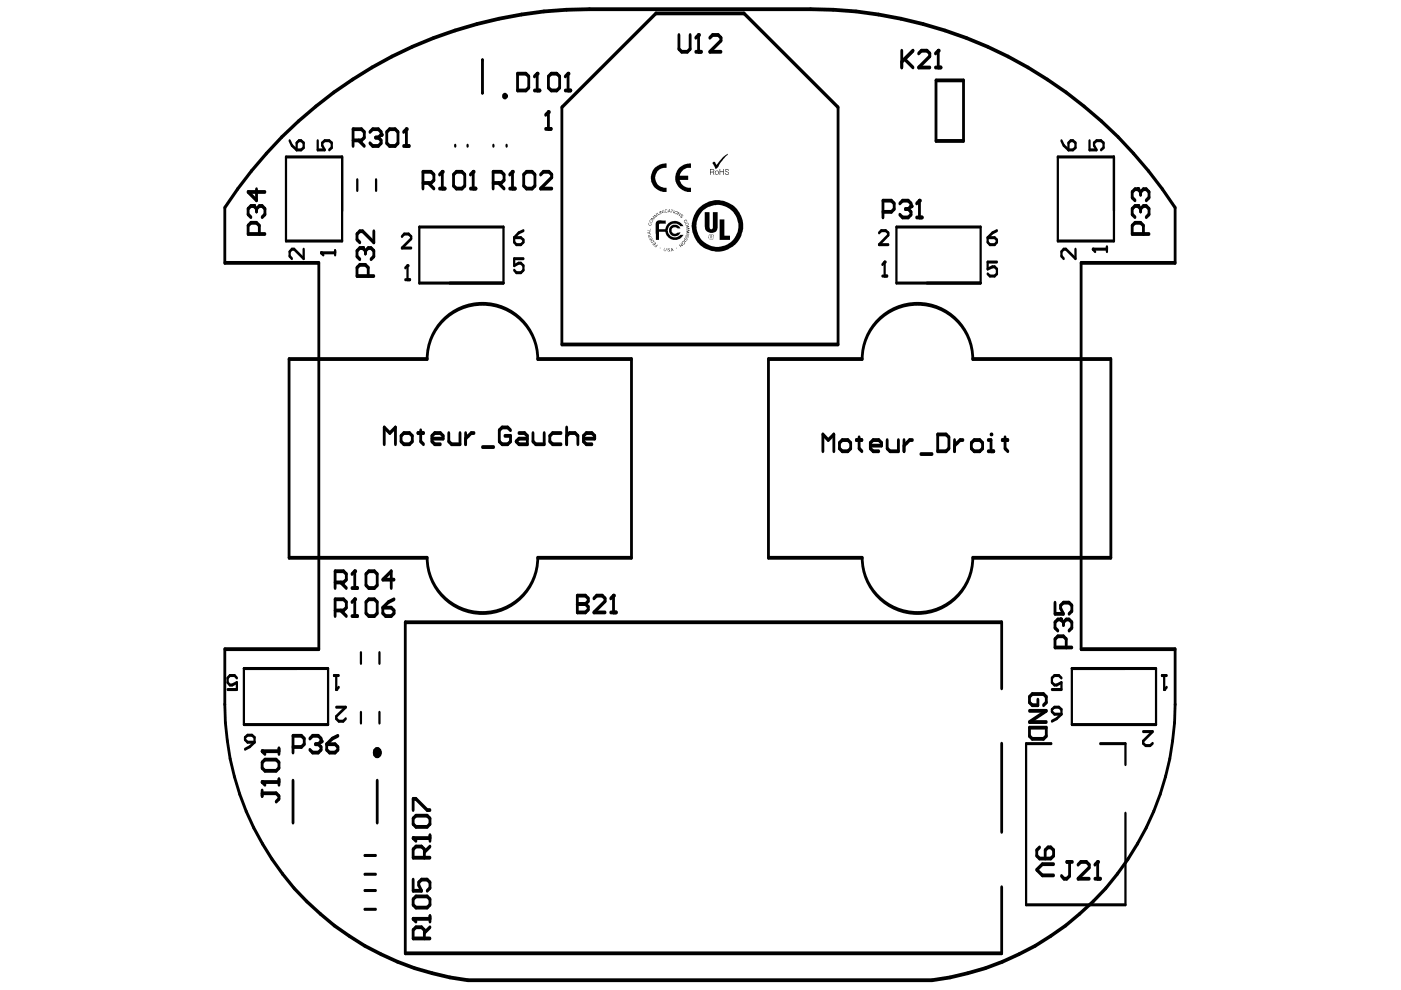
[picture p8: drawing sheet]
<svg xmlns="http://www.w3.org/2000/svg" width="297mm" height="210mm" viewBox="0 0 297 210" stroke-linecap="round" stroke-linejoin="round" font-family="sans-serif">
<path d="M59.7 29.1a91.5 91.5 0 0 1 65.3-27.1h46.9a91.8 91.8 0 0 1 77.3 42v11.7h-20v81.9h20v11.7a58.9 58.9 0 0 1-51.6 58.5h-98.4a58.9 58.9 0 0 1-51.5-58.5v-11.7h19.9v-81.9h-19.9v-11.7a95.2 95.2 0 0 1 12-14.9z" fill="none" stroke="#000" stroke-width=".69"/>
<g fill="#fff">
<circle cx="123.8" cy="142.5" r=".34"/>
<circle cx="114.9" cy="122.4" r=".34"/>
<circle cx="106.7" cy="107.6" r=".36"/>
<circle cx="105.9" cy="121.7" r=".34"/>
<circle cx="103" cy="105.4" r=".34"/>
<circle cx="108.9" cy="135.8" r=".34"/>
<circle cx="73.2" cy="158.9" r=".46"/>
<circle cx="195.2" cy="154.4" r=".58"/>
<circle cx="198.2" cy="150.7" r=".46"/>
<circle cx="200.4" cy="140.3" r=".36"/>
<circle cx="182.6" cy="17.7" r=".36"/>
<circle cx="166.2" cy="17.7" r=".36"/>
<circle cx="153.5" cy="20.7" r=".34"/>
<circle cx="160.2" cy="37.7" r=".36"/>
<circle cx="205.6" cy="107.6" r=".34"/>
<circle cx="205.6" cy="116.5" r=".34"/>
<circle cx="163.2" cy="140.3" r=".59"/>
<circle cx="161.7" cy="192.3" r=".59"/>
<circle cx="181.8" cy="184.1" r=".58"/>
<circle cx="140.9" cy="170.7" r=".36"/>
<circle cx="95.5" cy="171.5" r=".34"/>
<circle cx="140.9" cy="181.1" r=".36"/>
<circle cx="124.5" cy="179.7" r=".36"/>
<circle cx="111.9" cy="179.7" r=".34"/>
<circle cx="95.5" cy="179.7" r=".34"/>
<circle cx="124.5" cy="193" r=".36"/>
<circle cx="108.9" cy="193" r=".34"/>
<circle cx="95.5" cy="193" r=".34"/>
<circle cx="79.2" cy="196.7" r=".34"/>
<circle cx="95.5" cy="204.9" r=".34"/>
<circle cx="108.9" cy="204.9" r=".34"/>
<circle cx="124.5" cy="204.9" r=".36"/>
<circle cx="140.9" cy="204.9" r=".36"/>
<circle cx="195.2" cy="204.9" r=".34"/>
<circle cx="178.1" cy="175.2" r=".36"/>
<circle cx="151.3" cy="175.9" r=".36"/>
<circle cx="181.8" cy="204.9" r=".34"/>
<circle cx="171.4" cy="204.9" r=".34"/>
<circle cx="161" cy="204.9" r=".34"/>
<circle cx="141.6" cy="199.7" r=".34"/>
<circle cx="141.6" cy="192.3" r=".34"/>
<circle cx="151.3" cy="181.1" r=".36"/>
<circle cx="152.1" cy="192.3" r=".34"/>
<circle cx="158.8" cy="181.1" r=".36"/>
<circle cx="172.2" cy="185.6" r=".36"/>
<circle cx="187.8" cy="204.9" r=".34"/>
<circle cx="176.6" cy="204.9" r=".36"/>
<circle cx="165.4" cy="204.9" r=".34"/>
<circle cx="146.1" cy="192.3" r=".34"/>
<circle cx="137.2" cy="192.3" r=".34"/>
<circle cx="156.5" cy="204.9" r=".34"/>
<circle cx="137.2" cy="199.7" r=".34"/>
<circle cx="170.7" cy="167" r=".59"/>
<circle cx="217.5" cy="167" r=".34"/>
<circle cx="206.4" cy="172.2" r=".95"/>
<circle cx="226.4" cy="118.7" r=".34"/>
<circle cx="107.4" cy="171.5" r=".34"/>
<circle cx="105.2" cy="138.1" r=".36"/>
<circle cx="118.6" cy="143.2" r=".36"/>
<circle cx="210.8" cy="159.6" r=".36"/>
<circle cx="186.3" cy="156.6" r=".34"/>
<circle cx="139.4" cy="149.2" r=".59"/>
<circle cx="168.4" cy="161.1" r=".58"/>
<circle cx="137.2" cy="147" r=".34"/>
<circle cx="153.5" cy="134.3" r=".34"/>
<circle cx="133.5" cy="36.2" r=".71"/>
<circle cx="131.2" cy="54.1" r=".7"/>
<circle cx="136.4" cy="57" r=".36"/>
<circle cx="106.7" cy="147.7" r=".36"/>
<circle cx="112.6" cy="86.8" r=".36"/>
<circle cx="137.2" cy="45.9" r=".34"/>
<circle cx="140.9" cy="47.4" r=".36"/>
<circle cx="135" cy="51.9" r=".36"/>
<circle cx="119.3" cy="69.7" r=".34"/>
<circle cx="124.5" cy="106.9" r=".36"/>
<circle cx="124.5" cy="113.5" r=".36"/>
<circle cx="126" cy="148.5" r=".36"/>
<circle cx="105.9" cy="39.2" r=".34"/>
<circle cx="114.6" cy="70.9" r=".36"/>
<circle cx="97.8" cy="40.7" r=".36"/>
<circle cx="115.6" cy="68.2" r=".36"/>
<circle cx="132.7" cy="111.3" r=".34"/>
<circle cx="139.6" cy="110.6" r=".36"/>
<circle cx="117.8" cy="96.5" r=".58"/>
<circle cx="122.3" cy="109.1" r=".58"/>
<circle cx="126.8" cy="105.4" r=".34"/>
<circle cx="127.5" cy="90.5" r=".36"/>
<circle cx="216.8" cy="86.1" r=".59"/>
<circle cx="85.9" cy="42.2" r=".71"/>
<circle cx="172.9" cy="86.8" r=".7"/>
<circle cx="82.9" cy="105.4" r=".59"/>
<circle cx="80.6" cy="108.3" r=".58"/>
<circle cx="88.8" cy="30.9" r=".59"/>
<circle cx="88.8" cy="35.5" r=".59"/>
<circle cx="159.5" cy="89.7" r=".34"/>
<circle cx="159.5" cy="95.7" r=".34"/>
<circle cx="163.2" cy="68.9" r=".71"/>
<circle cx="122.3" cy="103.9" r=".7"/>
<circle cx="129.7" cy="162.5" r=".34"/>
<circle cx="129.7" cy="159.6" r=".34"/>
<circle cx="137.2" cy="92.7" r=".34"/>
<circle cx="124.5" cy="162.5" r=".36"/>
<circle cx="127.5" cy="86.8" r=".36"/>
<circle cx="123.1" cy="159.6" r=".36"/>
<circle cx="132.7" cy="135.1" r=".34"/>
<circle cx="121.6" cy="162.5" r=".36"/>
<circle cx="129.7" cy="135.1" r=".34"/>
<circle cx="122.3" cy="150.7" r=".34"/>
<circle cx="111.9" cy="89.7" r=".34"/>
<circle cx="119.3" cy="160.3" r=".34"/>
<circle cx="111.9" cy="92.7" r=".34"/>
<circle cx="118.6" cy="150.7" r=".36"/>
<circle cx="118.6" cy="162.5" r=".36"/>
<circle cx="107.4" cy="158.1" r=".58"/>
<circle cx="88.1" cy="134.3" r=".58"/>
<circle cx="65" cy="181.9" r=".36"/>
<circle cx="71" cy="184.1" r=".36"/>
<circle cx="79.9" cy="170" r=".36"/>
<circle cx="74" cy="179.7" r=".36"/>
<circle cx="84.4" cy="168.5" r=".36"/>
<circle cx="131.6" cy="18.1" r=".36"/>
<circle cx="88.1" cy="165.5" r=".58"/>
<circle cx="73.2" cy="150.7" r=".58"/>
<circle cx="120.1" cy="129.1" r=".36"/>
<circle cx="133.5" cy="129.1" r=".36"/>
<circle cx="143.9" cy="146.2" r=".36"/>
<circle cx="140.9" cy="141.7" r=".36"/>
<circle cx="140.2" cy="144" r=".34"/>
<circle cx="137.9" cy="144.7" r=".36"/>
<circle cx="140.2" cy="126.2" r=".34"/>
<circle cx="141.6" cy="124.7" r=".34"/>
<circle cx="143.1" cy="126.9" r=".34"/>
<circle cx="179.6" cy="126.9" r=".36"/>
<circle cx="179.6" cy="104.6" r=".36"/>
<circle cx="179.6" cy="83.8" r=".36"/>
<circle cx="169.9" cy="62.3" r=".34"/>
<circle cx="216.8" cy="18.4" r=".59"/>
<circle cx="121.6" cy="14" r=".36"/>
<circle cx="171.4" cy="5" r=".34"/>
<circle cx="164" cy="43" r=".34"/>
<circle cx="194.5" cy="38.5" r=".36"/>
<circle cx="205.6" cy="66.7" r=".34"/>
<circle cx="186.3" cy="100.9" r=".34"/>
<circle cx="88.1" cy="83.8" r=".34"/>
<circle cx="76.2" cy="115" r=".34"/>
<circle cx="204.9" cy="100.9" r=".36"/>
<circle cx="236.1" cy="180.4" r=".36"/>
<circle cx="240.6" cy="159.6" r=".36"/>
<circle cx="155" cy="118" r=".34"/>
<circle cx="146.1" cy="57" r=".34"/>
<circle cx="74.7" cy="21.4" r=".34"/>
<circle cx="113.4" cy="21.4" r=".34"/>
<circle cx="216" cy="199" r=".34"/>
<circle cx="164" cy="57" r=".34"/>
<circle cx="173.6" cy="100.9" r=".36"/>
<circle cx="163.2" cy="129.9" r=".36"/>
<circle cx="221.2" cy="181.9" r=".36"/>
<circle cx="223.5" cy="164.8" r=".34"/>
<circle cx="223.5" cy="117.3" r=".34"/>
<circle cx="221.2" cy="100.9" r=".36"/>
<circle cx="205.6" cy="81.6" r=".34"/>
<circle cx="182.6" cy="66.7" r=".36"/>
<circle cx="182.6" cy="27.3" r=".36"/>
<circle cx="169.2" cy="28.1" r=".36"/>
<circle cx="182.6" cy="43" r=".36"/>
<circle cx="210.1" cy="38.5" r=".34"/>
<circle cx="221.2" cy="49.6" r=".36"/>
<circle cx="172.9" cy="118" r=".34"/>
<circle cx="201.1" cy="117.3" r=".34"/>
<circle cx="183.3" cy="137.3" r=".34"/>
<circle cx="183.3" cy="127.7" r=".34"/>
<circle cx="246.5" cy="140.3" r=".36"/>
<circle cx="245.8" cy="159.6" r=".34"/>
<circle cx="149.1" cy="147" r=".34"/>
<circle cx="59.1" cy="161.1" r=".36"/>
<circle cx="50.2" cy="140.3" r=".36"/>
<circle cx="62.1" cy="169.3" r=".36"/>
<circle cx="76.2" cy="129.1" r=".34"/>
<circle cx="76.2" cy="106.9" r=".34"/>
<circle cx="50.9" cy="52.6" r=".34"/>
<circle cx="56.8" cy="37" r=".34"/>
<circle cx="88.1" cy="69.7" r=".34"/>
<circle cx="98.5" cy="69.7" r=".34"/>
<circle cx="98.5" cy="83.8" r=".34"/>
<circle cx="88.1" cy="97.2" r=".34"/>
<circle cx="97.8" cy="104.6" r=".36"/>
<circle cx="126.8" cy="75.6" r=".34"/>
<circle cx="127.5" cy="57" r=".36"/>
<circle cx="127.5" cy="45.2" r=".36"/>
<circle cx="90.3" cy="42.2" r=".36"/>
<circle cx="88.1" cy="13.2" r=".34"/>
<circle cx="105.9" cy="7.3" r=".34"/>
<circle cx="121.6" cy="5" r=".36"/>
<circle cx="139.4" cy="5" r=".36"/>
<circle cx="157.3" cy="5" r=".36"/>
<circle cx="190" cy="6.5" r=".36"/>
<circle cx="154.3" cy="35.5" r=".36"/>
<circle cx="146.9" cy="35.5" r=".36"/>
<circle cx="124.5" cy="21.4" r=".36"/>
<circle cx="207.1" cy="11.8" r=".34"/>
<circle cx="245.8" cy="44.4" r=".34"/>
<circle cx="245.8" cy="52.6" r=".34"/>
<circle cx="221.2" cy="77.8" r=".36"/>
<circle cx="194.5" cy="89.7" r=".36"/>
<circle cx="223.5" cy="194.5" r=".34"/>
<circle cx="200.4" cy="204.1" r=".36"/>
<circle cx="73.2" cy="30.3" r=".34"/>
<circle cx="110.4" cy="173.7" r=".34"/>
<circle cx="176.6" cy="181.1" r=".59"/>
<circle cx="155" cy="154.4" r=".34"/>
<circle cx="87.4" cy="186.3" r=".59"/>
<circle cx="91.1" cy="155.9" r=".34"/>
<circle cx="100" cy="155.9" r=".34"/>
<circle cx="159.5" cy="150.7" r=".58"/>
<circle cx="135.7" cy="148.5" r=".34"/>
<circle cx="216.8" cy="140.3" r=".59"/>
<circle cx="156.5" cy="162.5" r=".34"/>
</g>
<g fill="none" stroke="#000" stroke-width=".55">
<path d="M102.2 12.7h.1v7h-.1zM60.6 33.3h11.9v17.8h-11.9zM61.4 29.8l.5 1 1 1M62.9 30.3l.5-.5h.4l.6 .5v1l-.6 .5h-.9zM67.4 29.8v2h1.4l-.5-1v-.5l.5-.5h1l.5 .5v1l-.5 .5M75.8 38.1v2.3M79.7 38.1v2.3M96.5 30.8v.2M99.1 30.8v.2M104.6 30.8v.2M107.4 30.8v.2M224.3 33.3h11.9v17.8h-11.9z"/>
<path d="M225.1 29.8l.4 1 1 1M226.5 30.3l.5-.5h.5l.5 .5v1l-.5 .5h-1zM231 29.8v2h1.5l-.5-1v-.5l.5-.5h.9l.6 .5v1l-.6 .5M64.4 52.8v2l-2-2h-.5l-.5 .6v.9l.5 .5M71 53.1v1M71 53.6h-2.9l.5 .5M85.2 50.2l.5-.6h.9l.6 .6v.4l-2 2h2M85.9 59.3h1M85.9 56.8l.5-.5v3M88.9 48.1h17.9v11.9h-17.9zM109 50.4h1.4l.6 .5v.4l-.6 .6h-.9l-.5-.6zM111 54.8h-2v1.5l1-.5h.4l.6 .5v1l-.6 .5h-.9l-.5-.5"/>
<path d="M111 48.9l-1 .5-1 1M186.4 49.4l.4-.5h1l.5 .5v.5l-1.9 2h1.9M187.1 58.5h1M187.1 56.1l.5-.5v2.9M190.1 48.1h17.8v11.9h-17.8zM209.4 50.4h1.5l.5 .5v.4l-.5 .6h-1l-.5-.6zM211.4 48.9l-1 .5-1 1M211.4 55.6h-2v1.4l1-.4h.5l.5 .4v1.1l-.5 .4h-1l-.5-.4M228 52.8v2l-2-2h-.5l-.4 .6v.9l.4 .5M234.7 52.8h-3l.5 .6M234.7 52.4v1M76.5 138.4v2.3"/>
<path d="M80.5 138.4v2.3M50.2 143.8l-.5-.6h-1l-.4 .6v.9l.4 .5h.5l1-.5v1.5h-1.9M51.7 141.7h17.9v11.9h-17.9zM51.9 156.4l.6-.5h.9l.6 .5v1h-1.5l-.6-.6zM54 157.4l-1 .9-1.1 .6M70.8 143.2h1M71.3 143.2v3l.5-.5M71.3 149.9h2l-2 2v.5l.5 .5h1l.5-.5M76.5 151v2.3M80.5 151v2.3M222.9 157.7h-5.3v34.1h21v-19.4M223 150.4l.6-.5h.9l.6 .5v1h-1.5l-.6-.5z"/>
<path d="M225.1 143.8l-.6-.6h-.9l-.6 .6v.9l.6 .5h.4l1.1-.5v1.5h-2.1M225.1 151.4l-1.1 1-1 .5M227.3 141.7h17.8v11.9h-17.8zM233.3 157.7h5.3v4.4M242.4 155.1h2l-2 2v.5l.5 .5h1l.5-.5M246.4 143.2h1M246.8 143.2v3l.6-.5M77.3 192.8h2.4M77.3 188.8h2.4M77.3 185.4h2.4M77.3 181.4h2.4"/>
</g>
<g fill="none" stroke="#000" stroke-width=".69">
<path d="M109.7 15.6h1.8l.6 .6v2.4l-.6 .6h-1.8zM113.3 19.2h1.2M113.3 16.2l.6-.6v3.6M116.3 16.2l.6-.6h1.2l.6 .6v2.4l-.6 .6h-1.2l-.6-.6zM119.8 19.2h1.2M119.8 16.2l.6-.6v3.6M143.9 7.4v3l.6 .6h1.2l.6-.6v-3M147.5 11h1.2M147.5 8l.6-.6v3.6M150.5 8l.6-.6h1.2l.6 .6v.6l-2.4 2.4h2.4M191.2 10.7v3.6M191.8 12.5l1.8 1.8"/>
<path d="M193.6 10.7l-2.4 2.4M194.8 11.3l.6-.6h1.1l.6 .6v.6l-2.3 2.4h2.3M198.3 14.3h1.2M198.3 11.3l.6-.6v3.6M198.5 17h5.8v12.9h-5.8zM74.9 29.8h1.7l.6-.6v-1.2l-.6-.6h-1.7v3.6M76 29.8l1.2 1.2M78.4 28l.6-.6h1.2l.6 .6v.6l-.6 .6M79.6 29.2h.6M80.2 29.2l.6 .6v.6l-.6 .6h-1.2l-.6-.6M82 28l.6-.6h1.2l.6 .6v2.4l-.6 .6h-1.2l-.6-.6zM85.6 31h1.2"/>
<path d="M85.6 28l.6-.6v3.6M89.7 38.8h1.7l.6-.6v-1.2l-.6-.6h-1.7v3.6M90.8 38.8l1.2 1.2M93.2 40h1.2M93.2 37l.6-.6v3.6M96.2 37l.6-.6h1.1l.6 .6v2.4l-.6 .6h-1.1l-.6-.6zM99.7 40h1.2M99.7 37l.6-.6v3.6M104.6 38.8h1.7l.6-.6v-1.2l-.6-.6h-1.7v3.6M105.7 38.8l1.2 1.2M108.1 37l.6-.6v3.6M108.1 40h1.2"/>
<path d="M111 37l.6-.6h1.2l.6 .6v2.4l-.6 .6h-1.2l-.6-.6zM114.6 37l.6-.6h1.2l.6 .6v.6l-2.4 2.4h2.4M115.7 27.3h1.2M115.7 24.4l.6-.6v3.5M119.1 22.8l20-20h18.6l20 20v50.2h-58.6zM54.4 44.3l-.6-.6h-.6l-.6 .6v1.2l.6 .6M54.4 44.3l.6-.6h.6l.6 .6v1.2l-.6 .6M54.4 40.1v2.4l-1.8-1.8h3.6M54.4 44.3v.6M55 49.6v-1.8l-.6-.6h-1.2l-.6 .6v1.8h3.6M77.5 53.2l-.6-.6h-.6l-.6 .6v1.2l.6 .6M77.5 53.2l.6-.6h.6l.6 .6v1.2l-.6 .6"/>
<path d="M77.5 53.2v.6M78.1 58.5v-1.8l-.6-.5h-1.2l-.6 .5v1.8h3.6M79.3 49v2.4l-2.4-2.4h-.6l-.6 .6v1.2l.6 .6M187.2 44.9h1.8l.6-.6v-1.2l-.6-.6h-1.8v3.6M190.8 43.1l.6-.6h1.2l.6 .6v.6l-.6 .6M192 44.3h.6M192.6 44.3l.6 .6v.6l-.6 .6h-1.2l-.6-.6M194.3 46.1h1.2M194.3 43.1l.6-.6v3.6M241.8 44.3l-.6-.6h-.6l-.6 .6v1.2l.6 .6M241.8 44.3l.6-.6h.6l.6 .6v1.2l-.6 .6M241.8 40.7l-.6-.6h-.6l-.6 .6v1.2l.6 .6"/>
<path d="M241.8 40.7v.6M241.8 44.3v.6M241.8 40.7l.6-.6h.6l.6 .6v1.2l-.6 .6M242.4 49.6v-1.8l-.6-.6h-1.2l-.6 .6v1.8h3.6M61.3 76.1h29.3a11.7 11.7 0 0 1 11.7-11.7 11.7 11.7 0 0 1 11.7 11.7h19.9v42.2h-19.9a11.7 11.7 0 0 1-11.7 11.7 11.7 11.7 0 0 1-11.7-11.7h-29.3zM162.9 76.1h19.9a11.7 11.7 0 0 1 11.7-11.7 11.7 11.7 0 0 1 11.7 11.7h29.3v42.2h-29.3a11.7 11.7 0 0 1-11.7 11.7 11.7 11.7 0 0 1-11.7-11.7h-19.9zM81.5 94.2v-3.6l1.2 1.2 1.1-1.2v3.6M85 92.4l.6-.6h1.2l.6 .6v1.2l-.6 .6h-1.2l-.6-.6zM88.6 91.8h1.2M89.2 91.2v2.4l.6 .6M91.6 93h2.4v-.6l-.6-.6h-1.2l-.6 .6v1.2l.6 .6h1.2M95.1 91.8v1.8l.6 .6h1.8v-2.4"/>
<path d="M98.7 91.8v2.4M100.5 91.8h-.6l-1.2 1.2M102.3 94.8h2.4M108.2 91.2l-.6-.6h-1.1l-.6 .6v2.4l.6 .6h1.1l.6-.6v-1.2h-1.1M110 91.8h1.2l.6 .6v1.8h-1.8l-.6-.6 .6-.6h1.8M113 91.8v1.8l.6 .6h1.8v-2.4M119 91.8h-1.8l-.6 .6v1.2l.6 .6h1.8M120.1 92.4l.6-.6h1.2l.6 .6v1.8M120.1 90.6v3.6M123.7 93h2.4v-.6l-.6-.6h-1.2l-.6 .6v1.2l.6 .6h1.2M174.5 95.7v-3.6l1.1 1.2 1.2-1.2v3.6M178 93.9l.6-.6h1.2l.6 .6v1.2l-.6 .6h-1.2l-.6-.6z"/>
<path d="M181.6 93.3h1.1M182.1 92.7v2.4l.6 .6M184.5 94.5h2.4v-.6l-.6-.6h-1.2l-.6 .6v1.2l.6 .6h1.2M188.1 93.3v1.8l.6 .6h1.8v-2.4M191.7 93.3v2.4M193.5 93.3h-.6l-1.2 1.2M195.2 96.3h2.4M198.8 92.1h1.8l.6 .6v2.4l-.6 .6h-1.8zM202.4 93.3v2.4M204.2 93.3h-.6l-1.2 1.2M205.9 93.9l.6-.6h1.2l.6 .6v1.2l-.6 .6h-1.2l-.6-.6zM209.5 95.7h1.2"/>
<path d="M209.5 93.3h.6v2.4M212.5 93.3h1.2M213.1 92.7v2.4l.6 .6M71 123.5h1.8l.6-.6v-1.2l-.6-.6h-1.8v3.6M71 129.4h1.8l.6-.6v-1.1l-.6-.6h-1.8v3.5M72.2 123.5l1.2 1.2M72.2 129.4l1.2 1.2M74.6 121.7l.6-.6v3.6M74.6 124.7h1.2M74.6 127.7l.6-.6v3.5M74.6 130.6h1.2M77.6 121.7l.6-.6h1.2l.6 .6v2.4l-.6 .6h-1.2l-.6-.6z"/>
<path d="M77.6 127.7l.6-.6h1.2l.6 .6v2.3l-.6 .6h-1.2l-.6-.6zM81.2 128.8h1.8l.5 .6v.6l-.5 .6h-1.2l-.6-.6zM83.5 122.9h-2.3l1.8-1.8v3.6M83.5 127.1l-1.1 .6-1.2 1.1M122.4 126.3h1.7l.6 .6v.6l-.6 .6 .6 .6v.6l-.6 .6h-1.7zM122.4 128.1h1.7M125.9 126.9l.6-.6h1.2l.6 .6v.6l-2.4 2.4h2.4M129.5 129.9h1.2M129.5 126.9l.6-.6v3.6M223.7 127.8v2.4h1.8l-.6-1.2v-.6l.6-.6h1.2l.6 .6v1.2l-.6 .6M225.5 131.9l-.6-.6h-.6l-.6 .6v1.2l.6 .6M225.5 131.9l.6-.6h.6l.6 .6v1.2l-.6 .6"/>
<path d="M225.5 131.9v.6M226.1 137.3v-1.8l-.6-.6h-1.2l-.6 .6v1.8h3.6M59.1 158.7v1.2M59.1 159.3h-3.5l.6 .6M62.1 158.4h1.8l.6-.6v-1.2l-.6-.6h-1.8v3.6M65.7 156.6l.6-.6h1.2l.6 .6v.6l-.6 .6M66.9 157.8h.6M67.5 157.8l.6 .6v.6l-.6 .6h-1.2l-.6-.6M69.3 157.8h1.7l.6 .6v.6l-.6 .6h-1.1l-.6-.6zM71.6 156l-1.1 .6-1.2 1.2M212.4 146v-14.1h-126.5v70.2h126.5v-14M212.4 157.7v18.7"/>
<path d="M218.3 154.3h3.5v1.8l-.6 .6h-2.3l-.6-.6zM218.3 150.7h3.5l-3.5 2.4h3.5M220.1 148.3v1.2h-1.2l-.6-.6v-1.2l.6-.6h2.3l.6 .6v1.2l-.6 .6M55.6 161.7l.6-.6h2.4l.5 .6v1.1l-.5 .6h-2.4l-.6-.6zM55.6 167.6v1.2M55.6 168.2h3l.5 .6v.6l-.5 .6M59.1 165.2v1.2M59.1 165.8h-3.5l.6 .6M62.1 165.5v8.9M80 165.5v8.9M87.6 171.8v-2.4h.6l2.4 2.4h.6M87.6 173.5l.6-.6h2.4l.6 .6v1.2l-.6 .6h-2.4l-.6-.6z"/>
<path d="M91.2 177.1v1.2M91.2 177.7h-3.6l.6 .6M91.2 179.5l-1.2 1.2M220.4 179.7l-.6 .6v1.1l.6 .6h2.4l.6-.6v-1.1l-.6-.6h-.6l-.6 .6v1.7M87.6 186.5v2.4h1.8l-.6-1.2v-.6l.6-.6h1.2l.6 .6v1.2l-.6 .6M87.6 190.7l.6-.6h2.4l.6 .6v1.1l-.6 .6h-2.4l-.6-.6zM90 199v-1.8l-.6-.6h-1.2l-.6 .6v1.8h3.6M90 181.9v-1.8l-.6-.6h-1.2l-.6 .6v1.8h3.6M91.2 194.8h-3.6l.6 .6M91.2 196.6l-1.2 1.2M91.2 194.2v1.2M223.4 183.2h-2.4l-1.2 1.2 1.2 1.2h2.4"/>
<path d="M226.2 182.7h1.2M226.8 182.7v3l-.6 .6h-.6l-.5-.6M228.6 183.3l.6-.6h1.1l.6 .6v.6l-2.3 2.4h2.3M232.1 186.3h1.2M232.1 183.3l.6-.6v3.6"/>
<circle cx="107.1" cy="20.4" r=".3"/>
</g>
<g fill="#000">
<path d="M151 34.6a.36 .36 0 0 1 .4-.3 .36 .36 0 0 1 .3 .4l.2 .3 .3-.3a5.7 5.7 0 0 1 2.1-2.1l.1 .1-1.1 1-1.1 1.8-.5 .4-.3-.7zM150.7 35.9v.5h.4a.25 .25 0 0 0 .2-.3 .25 .25 0 0 0-.3-.2zM150.5 35.8h.5a.35 .35 0 0 1 .4 .2 .35 .35 0 0 1-.2 .5l.2 .1v.5l-.1-.2a.22 .22 0 0 0 0-.3 .22 .22 0 0 0-.3-.1h-.3v.6h-.2zM151.7 36.6a.33 .33 0 0 0 .6 0 .33 .33 0 0 0-.6 0zM151.6 36.6a.44 .44 0 0 1 .8 0 .44 .44 0 0 1-.8 0zM152.6 35.8h.1v.6h.6v-.6h.2v1.3h-.2v-.6h-.6v.6h-.1zM153.8 35.9l.2-.1a.39 .39 0 0 1 .5 .4h-.1a.26 .26 0 0 0-.3-.3 .26 .26 0 0 0-.2 .4l.2 .1a.4 .4 0 0 1 .4 .3 .4 .4 0 0 1-.2 .4 .4 .4 0 0 1-.5-.2l-.1-.2h.1a.29 .29 0 0 0 .4 .3 .29 .29 0 0 0 .2-.5l-.6-.2z"/>
<path d="M138.7 35.7a3.1 3.1 0 0 1 2.6-1v.9a2.13 2.13 0 0 0-2.4 2.1 2.13 2.13 0 0 0 2.4 2.1v.9a3 3 0 0 1-3-1.6 3 3 0 0 1 .4-3.4zM143.9 35.7a3.4 3.4 0 0 1 2.6-1v.9a2.14 2.14 0 0 0-2.4 1.7h1.8v.8h-1.8a2.1 2.1 0 0 0 2.4 1.7v.9a3 3 0 0 1-3-1.6 3 3 0 0 1 .4-3.4z"/>
<path d="M141.6 52.7l.3-.1 .1 .2h-.4l.3 .1a.25 .25 0 0 1-.1 .5 .24 .24 0 0 1-.3-.3l.4 .1-.3-.3zM142.3 52.6h.2l.3 .5h-.2a.17 .17 0 0 0-.3 0 .17 .17 0 0 0 0 .2h-.1zM140.8 52.5l.1 .3a.24 .24 0 0 0-.1 .3 .24 .24 0 0 0 .3 0 .24 .24 0 0 0 .1-.3l.1-.2a.44 .44 0 0 1-.4 .6zM142.4 52.7v.3h.1zM143.4 52.5l.1 .2zM139.9 52.5l.1 .1zM138.7 52.2l.1-.1 .2 .3a.18 .18 0 0 0 .1-.3 .18 .18 0 0 0-.2-.1l.3 .1 .2-.2-.3 .5zM144 51.9l.6 .2-.3-.4 .1-.1 .4 .5-.7-.1 .3 .4zM138.3 51.7l.3 .2 .1-.1-.2-.3 .3 .3 .1-.2-.1-.3a.45 .45 0 0 1 .2 .4 .45 .45 0 0 1-.4 .4zM144.6 51.5a.35 .35 0 0 1 .7 0 .35 .35 0 0 1-.7 0zM144.6 51.5a.26 .26 0 0 0 .5 0 .26 .26 0 0 0-.5 0zM138 51a.35 .35 0 0 1 .4-.1 .35 .35 0 0 1 .2 .4l-.5 .2zM138.1 51.1l.1 .4 .1-.2a.24 .24 0 0 0 .3-.1 .24 .24 0 0 0-.2-.3 .24 .24 0 0 0-.3 .1zM145 50.9l.5 .4zM145.1 50.5l.3-.1-.2 .2 .1 .1a.23 .23 0 0 1 .2-.2 .23 .23 0 0 1 .3 .3 .23 .23 0 0 1-.2 .2l.1-.2-.1-.2a.27 .27 0 0 1-.3 .3 .27 .27 0 0 1-.2-.3zM137.6 50.6l.2 .3 .2-.1-.1-.4 .2 .3h.1l-.1-.4a.34 .34 0 0 1 .1 .5 .34 .34 0 0 1-.5-.1zM139.2 46.9l.5-.2 1.4 .1 .1 .6h-.8a.55 .55 0 0 0-.6 .1 .55 .55 0 0 0-.1 .7v.4h1.3l.3-.8 .5-.6 1.3-.4 1 .3 .8 .8a.78 .78 0 0 1-1.1-.3l-.3-.2h-.9l-.4 .3-.5 .6-.1 .7 .1 .6 .8 .6 .8 .1 .6-.2a.77 .77 0 0 1 1-.3l-.3 .5-.6 .4-.5 .2h-.8l-1-.5-.4-.7a.61 .61 0 0 0-.7-.6h-.9v1.8h-.6l-.1-3.5zM145.4 49.9l.2-.1-.2 .2v.2h.2a.25 .25 0 0 1 .2-.3 .25 .25 0 0 1 .3 .3 .25 .25 0 0 1-.3 .2l.2-.4-.2 .1a.25 .25 0 0 1-.4 .2 .25 .25 0 0 1 0-.4zM137.4 49.9l.6-.2v.1a.21 .21 0 0 0-.2 .3 .21 .21 0 0 0 .3 .1 .38 .38 0 0 1-.4 .1 .38 .38 0 0 1-.3-.4zM137.5 50l.1 .3 .2-.1-.1-.3zM142.1 48.1l.6-.4h.4a1.19 1.19 0 0 1 1.1 .7h-.6l-.3-.2a.73 .73 0 0 0-.9 .9 .73 .73 0 0 0 1.3 .2h.5l-.1 .2a1.24 1.24 0 0 1-1.7 .4 1.24 1.24 0 0 1-.3-1.8zM145.5 49.6l.6 .1zM137.3 49.3l.6-.3-.2 .3 .2 .3-.6-.2zM137.4 49.3a.15 .15 0 0 0 .3 0 .15 .15 0 0 0-.3 0zM145.6 48.8h.6l-.1 .2-.4 .1 .4 .3h-.5v-.1h.4l-.4-.3 .4-.1zM137.2 48.8h.1a.31 .31 0 0 0 .4 0 .31 .31 0 0 0 .1-.3h.1a.38 .38 0 0 1-.2 .4 .38 .38 0 0 1-.5-.1zM145.5 48h.6l-.4 .4h.5v.1l-.6 .2v-.2h.4l-.5-.2 .4-.3zM145.3 47.6a.35 .35 0 0 1 .7 0 .35 .35 0 0 1-.7 0zM137.5 47.4l.2-.2a.25 .25 0 0 0-.1 .4 .25 .25 0 0 0 .3 .1 .25 .25 0 0 0 .2-.3l-.2-.1a.32 .32 0 0 1 .1 .4 .32 .32 0 0 1-.5 .1 .32 .32 0 0 1 0-.4zM145.5 47.5a.24 .24 0 0 0 .4 0 .24 .24 0 0 0-.4 0zM145 46.8a.35 .35 0 0 1 .5-.2 .35 .35 0 0 1 .2 .5h-.1a.24 .24 0 0 0-.1-.4 .24 .24 0 0 0-.3 .1 .24 .24 0 0 0 .1 .3l.1 .1-.4-.1zM137.7 46.9a.35 .35 0 0 1 .7 0 .35 .35 0 0 1-.7 0zM137.8 46.9a.3 .3 0 0 0 .6 0 .3 .3 0 0 0-.6 0zM138.4 45.8l.5 .4-.4-.3 .3 .6-.6-.2 .4 .4-.5-.4 .5 .1zM144.2 45.8l.2 .3 .1-.2a.25 .25 0 0 1-.1-.3 .25 .25 0 0 1 .4-.1 .25 .25 0 0 1 0 .4l-.1-.3-.2 .1a.25 .25 0 0 1 .2 .3 .25 .25 0 0 1-.3 .2 .25 .25 0 0 1-.2-.3zM138.6 45.6l.6 .2-.2-.5 .1-.1 .4 .6-.4-.4 .2 .5-.5-.2 .2 .4zM143.9 45h.1v.6l.4-.4-.4 .6-.1-.6-.3 .4zM139.4 45.1l.1 .1a.25 .25 0 0 0 .2 .3 .25 .25 0 0 0 .3-.2 .25 .25 0 0 0-.2-.3l-.1-.1 .2 .2a.29 .29 0 0 1-.1 .5 .29 .29 0 0 1-.4-.3zM143 45.1a.35 .35 0 0 1 .7 0 .35 .35 0 0 1-.7 0zM140 44.7l.6 .4-.2-.5 .3 .6-.6-.3 .1 .4zM143.1 45.1a.27 .27 0 0 0 .5 0 .27 .27 0 0 0-.5 0zM142.9 44.6h.1l-.2 .6zM140.7 44.5l.2 .7zM142.3 44.4l.5 .1a.37 .37 0 0 0-.3 .5v-.5zM141 44.6l.1-.2 .4 .2a.27 .27 0 0 0-.4 0 .27 .27 0 0 0 .1 .4 .27 .27 0 0 0 .4-.2 .34 .34 0 0 1-.5 .3 .34 .34 0 0 1-.1-.5zM141.9 44.4h.1l.1 .6a.25 .25 0 0 0-.2-.1 .25 .25 0 0 0-.3 .1zM141.9 44.6l-.1 .2 .2-.1z"/>
<path d="M147.6 47.9a4.5 4.5 0 0 0 8.9 0 4.5 4.5 0 0 0-8.9 0zM146.6 47.9a5.5 5.5 0 0 1 10.9 0 5.5 5.5 0 0 1-10.9 0zM149.4 45h1v3.2a.36 .36 0 0 0 .4 .4 .36 .36 0 0 0 .3-.4v-3.2h1.1v3.1a1.37 1.37 0 0 1-1.4 1.3 1.37 1.37 0 0 1-1.4-1.3zM152.6 46.5h1v3.5h1.2v.9h-2.2zM150.6 49.9l.4 .1v.1l-.2 .1 .2 .4-.2-.3h-.1l-.1 .3zM150.7 50v.2h.2l-.1-.2zM150.3 50.2a.53 .53 0 0 0 1 0 .53 .53 0 0 0-1 0zM150.2 50.2a.6 .6 0 0 1 1.2 0 .6 .6 0 0 1-1.2 0z"/>
<circle cx="113.9" cy="15.6" r=".35"/>
<circle cx="120.4" cy="15.6" r=".35"/>
<circle cx="148.1" cy="7.4" r=".35"/>
<circle cx="198.9" cy="10.7" r=".35"/>
<circle cx="80.8" cy="28.6" r=".35"/>
<circle cx="86.2" cy="27.4" r=".35"/>
<circle cx="93.8" cy="36.4" r=".35"/>
<circle cx="100.3" cy="36.4" r=".35"/>
<circle cx="108.7" cy="36.4" r=".35"/>
<circle cx="116.3" cy="23.8" r=".35"/>
<circle cx="53.8" cy="43.7" r=".35"/>
<circle cx="68.1" cy="53.6" r=".28"/>
<circle cx="76.9" cy="52.6" r=".35"/>
<circle cx="86.4" cy="56.3" r=".28"/>
<circle cx="187.6" cy="55.6" r=".28"/>
<circle cx="193.2" cy="43.7" r=".35"/>
<circle cx="194.9" cy="42.5" r=".35"/>
<circle cx="231.7" cy="52.8" r=".28"/>
<circle cx="241.2" cy="43.7" r=".35"/>
<circle cx="241.2" cy="40.1" r=".35"/>
<circle cx="210.1" cy="92.1" r=".35"/>
<circle cx="75.2" cy="121.1" r=".35"/>
<circle cx="75.2" cy="127.1" r=".35"/>
<circle cx="122.4" cy="128.1" r=".35"/>
<circle cx="130.1" cy="126.3" r=".35"/>
<circle cx="224.9" cy="131.3" r=".35"/>
<circle cx="55.6" cy="159.3" r=".35"/>
<circle cx="68.1" cy="157.2" r=".35"/>
<circle cx="71.3" cy="146.2" r=".28"/>
<circle cx="246.8" cy="146.2" r=".28"/>
<circle cx="55.6" cy="165.8" r=".35"/>
<circle cx="87.6" cy="177.7" r=".35"/>
<circle cx="87.6" cy="194.8" r=".35"/>
<circle cx="232.7" cy="182.7" r=".35"/>
</g>
<circle cx="80" cy="159.6" r=".18" fill="none" stroke="#000" stroke-width="1.7"/>
</svg>
